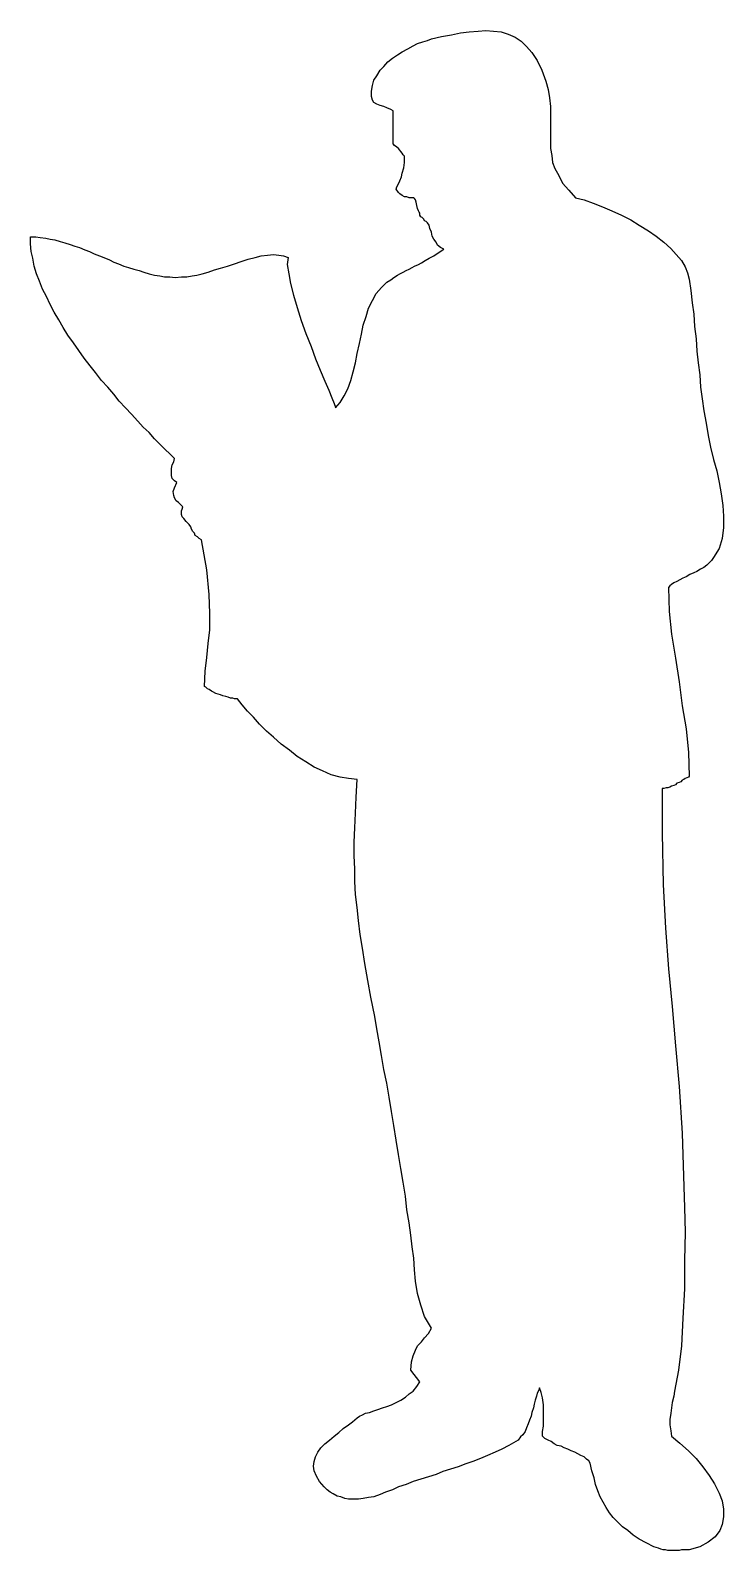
# Model space of a CAD drawing. Extents: x 30.32 to 31.16, y 35.21 to 37.04.
import ezdxf

# ---------------------------------------------------------------- set-up
doc = ezdxf.new("R2010")
doc.units = 0
doc.header["$MEASUREMENT"] = 0
doc.layers.add('GENTE', color=251, linetype='CONTINUOUS')

msp = doc.modelspace()

# ---------------------------------------------------------------- linework, layer by layer
at = {"layer": 'GENTE', "linetype": 'CONTINUOUS'}
msp.add_lwpolyline([(30.7341, 36.9613), (30.7341, 36.9678), (30.735, 36.9743), (30.7368, 36.9808), (30.7405, 36.9863), (30.7443, 36.9928), (30.7489, 36.9974), (30.7535, 37.003), (30.7591, 37.0076), (30.7655, 37.0113), (30.7711, 37.015), (30.7776, 37.0187), (30.7841, 37.0224), (30.7896, 37.0252), (30.7961, 37.0271), (30.8017, 37.0289), (30.8063, 37.0308), (30.8184, 37.0335), (30.8304, 37.0354), (30.8415, 37.0382), (30.8517, 37.0391), (30.8628, 37.04), (30.8721, 37.0409), (30.8813, 37.04), (30.8906, 37.0391), (30.8989, 37.0363), (30.9073, 37.0326), (30.9147, 37.028), (30.9212, 37.0215), (30.9276, 37.0141), (30.9341, 37.0048), (30.9397, 36.9928), (30.9443, 36.9798), (30.9471, 36.9696), (30.9489, 36.9594), (30.9499, 36.9493), (30.9499, 36.94), (30.9499, 36.9317), (30.9499, 36.9224), (30.9499, 36.9141), (30.9499, 36.9067), (30.9499, 36.8983), (30.9517, 36.89), (30.9526, 36.8817), (30.9554, 36.8743), (30.96, 36.8659), (30.9647, 36.8567), (30.9721, 36.8483), (30.9804, 36.839), (30.9906, 36.8363), (31.0017, 36.8326), (31.0129, 36.8279), (31.024, 36.8233), (31.036, 36.8178), (31.0471, 36.8122), (31.0573, 36.8057), (31.0684, 36.7992), (31.0777, 36.7928), (31.0869, 36.7853), (31.0953, 36.7779), (31.1018, 36.7705), (31.1083, 36.7631), (31.1129, 36.7557), (31.1157, 36.7483), (31.1175, 36.7409), (31.1194, 36.727), (31.1212, 36.7122), (31.1231, 36.6983), (31.124, 36.6834), (31.1259, 36.6686), (31.1268, 36.6538), (31.1286, 36.6399), (31.1305, 36.6251), (31.1314, 36.6103), (31.1333, 36.5964), (31.1351, 36.5816), (31.1379, 36.5668), (31.1407, 36.5519), (31.1434, 36.538), (31.1471, 36.5232), (31.1509, 36.5093), (31.1536, 36.4954), (31.1564, 36.4815), (31.1583, 36.4677), (31.1592, 36.4547), (31.1592, 36.4408), (31.1573, 36.4278), (31.1536, 36.4158), (31.1471, 36.4047), (31.1444, 36.401), (31.1416, 36.3982), (31.1388, 36.3954), (31.1351, 36.3926), (31.1314, 36.3908), (31.1268, 36.388), (31.1231, 36.3862), (31.1184, 36.3843), (31.1138, 36.3815), (31.1101, 36.3797), (31.1064, 36.3778), (31.1027, 36.376), (31.099, 36.3741), (31.0962, 36.3722), (31.0944, 36.3704), (31.0925, 36.3686), (31.0934, 36.3398), (31.0962, 36.3121), (31.1009, 36.2833), (31.1055, 36.2546), (31.1092, 36.2259), (31.1138, 36.1981), (31.1166, 36.1694), (31.1175, 36.1407), (31.1166, 36.1398), (31.1147, 36.1388), (31.1129, 36.1379), (31.111, 36.137), (31.1092, 36.1361), (31.1073, 36.1342), (31.1055, 36.1333), (31.1027, 36.1324), (31.1009, 36.1305), (31.099, 36.1296), (31.0962, 36.1287), (31.0944, 36.1277), (31.0916, 36.1268), (31.0897, 36.1268), (31.0869, 36.1259), (31.0851, 36.1259), (31.0851, 36.0722), (31.086, 36.0101), (31.0888, 35.9573), (31.0925, 35.9082), (31.0971, 35.8628), (31.1009, 35.8156), (31.1055, 35.7665), (31.1092, 35.71), (31.111, 35.6452), (31.1119, 35.6202), (31.1129, 35.5906), (31.1119, 35.5563), (31.1119, 35.522), (31.1101, 35.4868), (31.1083, 35.4535), (31.1045, 35.4239), (31.0999, 35.3988), (31.099, 35.3924), (31.0971, 35.3849), (31.0962, 35.3785), (31.0953, 35.372), (31.0944, 35.3646), (31.0944, 35.3581), (31.0953, 35.3507), (31.0962, 35.3442), (31.1064, 35.3359), (31.1166, 35.3266), (31.1259, 35.3173), (31.1342, 35.3072), (31.1416, 35.297), (31.1481, 35.2868), (31.1536, 35.2757), (31.1573, 35.2664), (31.1592, 35.2562), (31.1592, 35.2469), (31.1573, 35.2377), (31.1545, 35.2303), (31.149, 35.2229), (31.1407, 35.2164), (31.1305, 35.2108), (31.1175, 35.2071), (31.1157, 35.2071), (31.1129, 35.2071), (31.111, 35.2071), (31.1083, 35.2071), (31.1055, 35.2062), (31.1036, 35.2062), (31.1009, 35.2062), (31.098, 35.2062), (31.0944, 35.2062), (31.0916, 35.2062), (31.0888, 35.2071), (31.086, 35.2071), (31.0832, 35.2081), (31.0805, 35.209), (31.0777, 35.2099), (31.0749, 35.2108), (31.0656, 35.2155), (31.0573, 35.2201), (31.0499, 35.2247), (31.0434, 35.2303), (31.0369, 35.2349), (31.0314, 35.2405), (31.0258, 35.246), (31.0212, 35.2516), (31.0175, 35.2581), (31.0138, 35.2646), (31.0101, 35.271), (31.0073, 35.2784), (31.0045, 35.2858), (31.0027, 35.2942), (30.9999, 35.3025), (30.998, 35.3118), (30.9962, 35.3146), (30.9934, 35.3164), (30.9906, 35.3192), (30.9869, 35.3211), (30.9832, 35.3229), (30.9795, 35.3248), (30.9749, 35.3266), (30.9712, 35.3285), (30.9665, 35.3303), (30.9628, 35.3322), (30.9582, 35.3331), (30.9545, 35.3349), (30.9508, 35.3377), (30.9471, 35.3396), (30.9434, 35.3414), (30.9406, 35.3442), (30.9406, 35.3498), (30.9415, 35.3563), (30.9415, 35.3646), (30.9415, 35.3738), (30.9415, 35.3822), (30.9406, 35.3905), (30.9388, 35.397), (30.9369, 35.4026), (30.936, 35.3998), (30.9341, 35.3961), (30.9332, 35.3924), (30.9314, 35.3878), (30.9304, 35.3831), (30.9295, 35.3785), (30.9276, 35.3729), (30.9267, 35.3683), (30.9249, 35.3637), (30.923, 35.359), (30.9212, 35.3544), (30.9193, 35.3498), (30.9165, 35.3461), (30.9138, 35.3433), (30.911, 35.3396), (30.9082, 35.3377), (30.8999, 35.3331), (30.8915, 35.3285), (30.8832, 35.3248), (30.8739, 35.3211), (30.8656, 35.3173), (30.8563, 35.3137), (30.848, 35.3109), (30.8387, 35.3072), (30.8294, 35.3044), (30.8202, 35.3016), (30.8119, 35.2979), (30.8026, 35.2951), (30.7933, 35.2923), (30.7841, 35.2896), (30.7758, 35.2858), (30.7665, 35.2831), (30.7591, 35.2794), (30.7507, 35.2766), (30.7443, 35.2738), (30.7368, 35.271), (30.7304, 35.2701), (30.7239, 35.2692), (30.7183, 35.2683), (30.7118, 35.2683), (30.7063, 35.2683), (30.7017, 35.2692), (30.697, 35.271), (30.6924, 35.272), (30.6878, 35.2748), (30.684, 35.2766), (30.6803, 35.2794), (30.6766, 35.2831), (30.6711, 35.2896), (30.6674, 35.296), (30.6646, 35.3025), (30.6637, 35.3081), (30.6646, 35.3137), (30.6664, 35.3192), (30.6692, 35.3248), (30.6729, 35.3303), (30.6776, 35.3349), (30.6831, 35.3396), (30.6887, 35.3442), (30.6943, 35.3488), (30.6998, 35.3535), (30.7063, 35.3581), (30.7109, 35.3618), (30.7165, 35.3664), (30.7193, 35.3683), (30.7229, 35.3702), (30.7267, 35.372), (30.7313, 35.3729), (30.7368, 35.3748), (30.7415, 35.3766), (30.747, 35.3785), (30.7526, 35.3803), (30.7581, 35.3822), (30.7637, 35.3849), (30.7693, 35.3878), (30.7748, 35.3914), (30.7794, 35.3952), (30.7841, 35.3988), (30.7887, 35.4044), (30.7924, 35.41), (30.7813, 35.4239), (30.7822, 35.434), (30.7841, 35.4414), (30.7869, 35.4479), (30.7896, 35.4535), (30.7943, 35.4581), (30.798, 35.4628), (30.8026, 35.4683), (30.8063, 35.4748), (30.798, 35.4887), (30.7933, 35.5026), (30.7896, 35.5165), (30.7869, 35.5313), (30.7859, 35.5452), (30.785, 35.5591), (30.7832, 35.573), (30.7813, 35.5869), (30.7794, 35.6017), (30.7767, 35.6174), (30.7748, 35.6341), (30.772, 35.6507), (30.7693, 35.6674), (30.7665, 35.6841), (30.7637, 35.7017), (30.7609, 35.7193), (30.7581, 35.736), (30.7554, 35.7536), (30.7526, 35.7702), (30.7489, 35.7869), (30.7461, 35.8036), (30.7433, 35.8202), (30.7405, 35.836), (30.7378, 35.8508), (30.7331, 35.874), (30.7294, 35.8943), (30.7257, 35.9147), (30.7229, 35.9332), (30.7202, 35.9499), (30.7183, 35.9666), (30.7165, 35.9823), (30.7146, 35.9981), (30.7137, 36.0138), (30.7137, 36.0286), (30.7128, 36.0453), (30.7128, 36.0611), (30.7137, 36.0786), (30.7146, 36.0962), (30.7155, 36.1157), (30.7165, 36.137), (30.7063, 36.1379), (30.6961, 36.1398), (30.685, 36.1426), (30.6748, 36.1472), (30.6646, 36.1518), (30.6544, 36.1583), (30.6442, 36.1648), (30.6349, 36.1722), (30.6248, 36.1796), (30.6155, 36.1879), (30.6072, 36.1953), (30.5988, 36.2037), (30.5914, 36.212), (30.584, 36.2194), (30.5775, 36.2268), (30.572, 36.2342), (30.5701, 36.2342), (30.5683, 36.2342), (30.5664, 36.2352), (30.5637, 36.2352), (30.5609, 36.2361), (30.5581, 36.237), (30.5544, 36.238), (30.5516, 36.2389), (30.5488, 36.2398), (30.546, 36.2407), (30.5423, 36.2426), (30.5405, 36.2435), (30.5377, 36.2454), (30.5358, 36.2463), (30.534, 36.2481), (30.5322, 36.2491), (30.5331, 36.2676), (30.5349, 36.2842), (30.5368, 36.3009), (30.5386, 36.3176), (30.5386, 36.3371), (30.5377, 36.3602), (30.5349, 36.3898), (30.5284, 36.426), (30.5257, 36.4278), (30.5238, 36.4297), (30.521, 36.4315), (30.5201, 36.4343), (30.5183, 36.4362), (30.5164, 36.4389), (30.5155, 36.4417), (30.5136, 36.4445), (30.5099, 36.4482), (30.5072, 36.4519), (30.5053, 36.4537), (30.5044, 36.4565), (30.5044, 36.4584), (30.5044, 36.4612), (30.5053, 36.463), (30.5062, 36.4658), (30.5034, 36.4686), (30.5007, 36.4713), (30.4979, 36.4732), (30.496, 36.4769), (30.4951, 36.4797), (30.4942, 36.4843), (30.496, 36.4889), (30.4988, 36.4954), (30.496, 36.4973), (30.4933, 36.5001), (30.4923, 36.5038), (30.4923, 36.5084), (30.4923, 36.5121), (30.4933, 36.5167), (30.4951, 36.5204), (30.496, 36.5242), (30.4905, 36.5297), (30.4849, 36.5353), (30.4784, 36.5417), (30.4719, 36.5482), (30.4655, 36.5557), (30.4581, 36.5621), (30.4516, 36.5695), (30.4442, 36.5778), (30.4368, 36.5853), (30.4293, 36.5936), (30.4228, 36.6019), (30.4154, 36.6103), (30.408, 36.6186), (30.4006, 36.6279), (30.3942, 36.6362), (30.3867, 36.6455), (30.3803, 36.6547), (30.3738, 36.664), (30.3673, 36.6733), (30.3617, 36.6825), (30.3562, 36.6918), (30.3506, 36.701), (30.346, 36.7103), (30.3413, 36.7196), (30.3367, 36.7288), (30.333, 36.7381), (30.3293, 36.7473), (30.3265, 36.7566), (30.3247, 36.7659), (30.3228, 36.7742), (30.3219, 36.7835), (30.3219, 36.7918), (30.3284, 36.7918), (30.3339, 36.7909), (30.3404, 36.79), (30.346, 36.789), (30.3515, 36.7881), (30.358, 36.7863), (30.3636, 36.7844), (30.3701, 36.7826), (30.3756, 36.7807), (30.3812, 36.7788), (30.3877, 36.7761), (30.3932, 36.7742), (30.3988, 36.7714), (30.4053, 36.7687), (30.4108, 36.7668), (30.4173, 36.764), (30.4228, 36.7613), (30.4284, 36.7594), (30.4349, 36.7566), (30.4405, 36.7548), (30.4469, 36.7529), (30.4534, 36.7511), (30.459, 36.7492), (30.4655, 36.7473), (30.4719, 36.7455), (30.4784, 36.7446), (30.484, 36.7437), (30.4905, 36.7437), (30.4969, 36.7427), (30.5044, 36.7437), (30.5108, 36.7437), (30.5173, 36.7446), (30.5229, 36.7455), (30.5294, 36.7473), (30.5368, 36.7492), (30.5442, 36.752), (30.5516, 36.7538), (30.5599, 36.7566), (30.5683, 36.7594), (30.5766, 36.7622), (30.5849, 36.7649), (30.5933, 36.7668), (30.6007, 36.7687), (30.6081, 36.7696), (30.6155, 36.7705), (30.622, 36.7696), (30.6275, 36.7687), (30.6331, 36.7668), (30.6322, 36.7585), (30.634, 36.7473), (30.6359, 36.7353), (30.6396, 36.7214), (30.6442, 36.7066), (30.6488, 36.6908), (30.6544, 36.6751), (30.6609, 36.6594), (30.6664, 36.6446), (30.672, 36.6307), (30.6776, 36.6177), (30.6822, 36.6066), (30.6859, 36.5973), (30.6887, 36.5908), (30.6905, 36.5862), (30.6905, 36.5853), (30.6961, 36.5918), (30.7007, 36.6001), (30.7053, 36.6084), (30.7091, 36.6186), (30.7118, 36.6288), (30.7146, 36.6399), (30.7165, 36.651), (30.7193, 36.6631), (30.722, 36.6742), (30.7239, 36.6853), (30.7276, 36.6955), (30.7304, 36.7057), (30.735, 36.7149), (30.7396, 36.7233), (30.7461, 36.7307), (30.7526, 36.7372), (30.7572, 36.7399), (30.7609, 36.7427), (30.7655, 36.7455), (30.7683, 36.7473), (30.772, 36.7492), (30.7758, 36.7511), (30.7794, 36.7529), (30.7832, 36.7548), (30.7859, 36.7566), (30.7906, 36.7585), (30.7943, 36.7603), (30.7989, 36.7631), (30.8035, 36.7659), (30.8091, 36.7687), (30.8146, 36.7724), (30.8211, 36.777), (30.8174, 36.7788), (30.8137, 36.7816), (30.8119, 36.7853), (30.8091, 36.789), (30.8072, 36.7928), (30.8063, 36.7974), (30.8044, 36.802), (30.8035, 36.8057), (30.8017, 36.8085), (30.7998, 36.8103), (30.798, 36.8113), (30.797, 36.8131), (30.7952, 36.815), (30.7933, 36.8159), (30.7924, 36.8178), (30.7924, 36.8205), (30.7915, 36.8214), (30.7906, 36.8233), (30.7896, 36.8261), (30.7887, 36.8298), (30.7878, 36.8335), (30.7869, 36.8363), (30.7859, 36.8381), (30.785, 36.839), (30.7822, 36.839), (30.7794, 36.839), (30.7767, 36.84), (30.7739, 36.84), (30.7711, 36.8418), (30.7683, 36.8437), (30.7665, 36.8455), (30.7637, 36.8493), (30.7646, 36.852), (30.7665, 36.8557), (30.7683, 36.8594), (30.7702, 36.8641), (30.7711, 36.8687), (30.7729, 36.8752), (30.7739, 36.8817), (30.7739, 36.8891), (30.772, 36.8909), (30.7711, 36.8928), (30.7693, 36.8946), (30.7683, 36.8965), (30.7665, 36.8983), (30.7646, 36.9002), (30.7618, 36.902), (30.76, 36.9039), (30.76, 36.9437), (30.7572, 36.9456), (30.7526, 36.9474), (30.7489, 36.9493), (30.7443, 36.9502), (30.7405, 36.952), (30.7368, 36.9539), (30.735, 36.9567), (30.7341, 36.9613)], dxfattribs=at)

doc.saveas('drawing.dxf')
